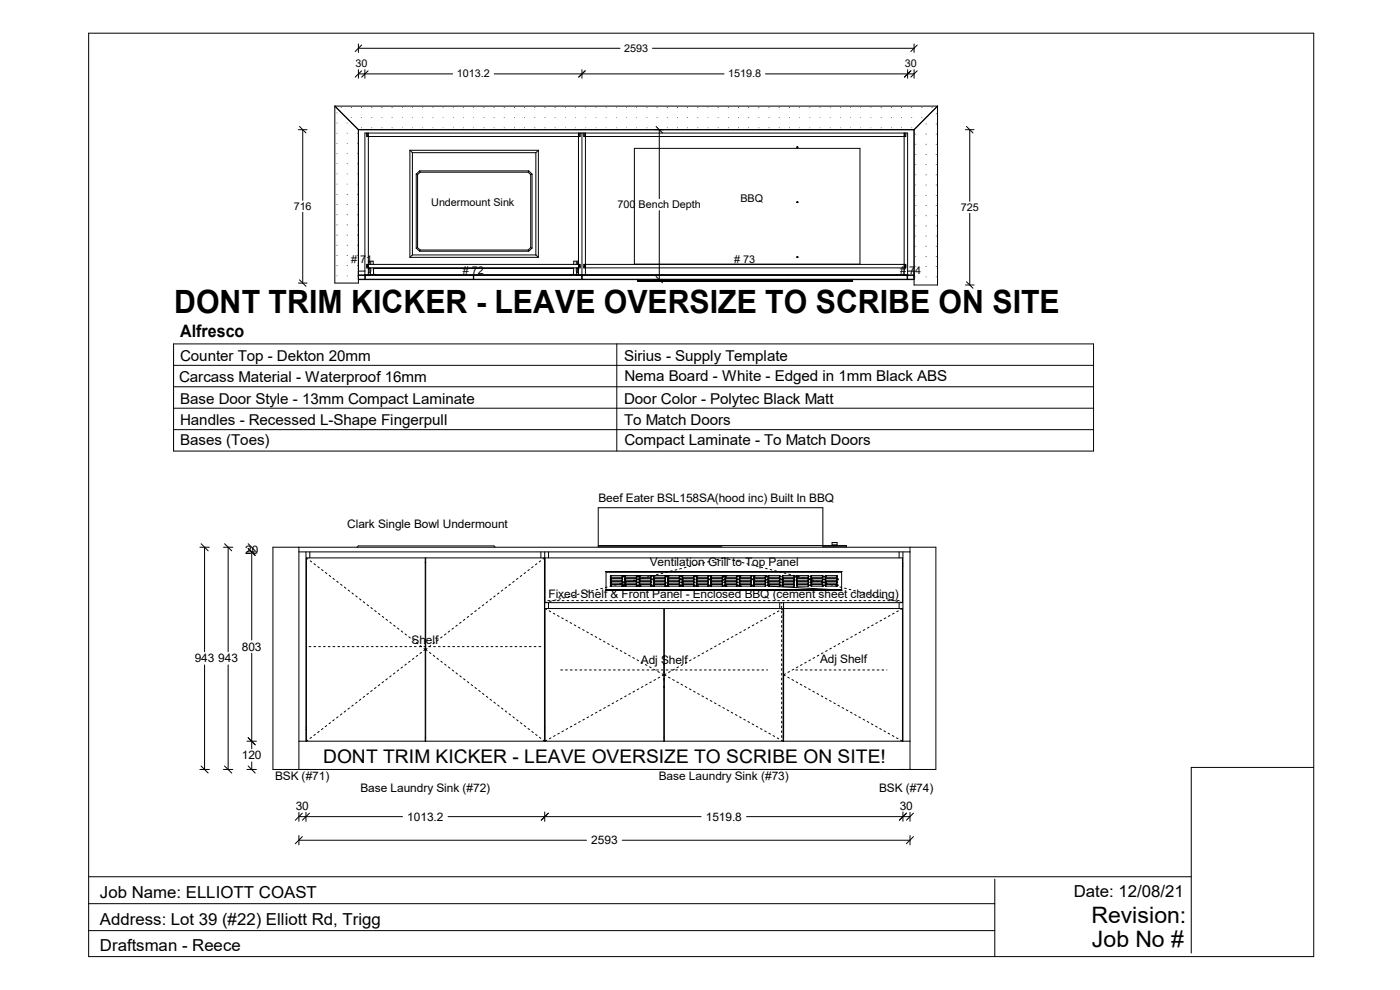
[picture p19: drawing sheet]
<svg xmlns="http://www.w3.org/2000/svg" width="297mm" height="210mm" viewBox="0 0 297 210" stroke-linecap="round" stroke-linejoin="round" font-family="sans-serif">
<defs><g id="words">
<text font-size="6.8" x="37" y="66.5">DONT TRIM KICKER - LEAVE OVERSIZE TO SCRIBE ON SITE</text>
<g font-size="4.8">
<text x="231.6" y="195.8">Revision:</text>
<text x="231.6" y="200.9">Job No #</text>
</g>
<text font-size="4" x="68.5" y="161.8">DONT TRIM KICKER - LEAVE OVERSIZE TO SCRIBE ON SITE!</text>
<text font-size="3.6" x="38.2" y="71.5">Alfresco</text>
<g font-size="3.5">
<text x="21.2" y="190.4">Job Name: ELLIOTT COAST</text>
<text x="227.8" y="190.2">Date: 12/08/21</text>
<text x="21.2" y="196.2">Address: Lot 39 (#22) Elliott Rd, Trigg</text>
<text x="21.2" y="201.8">Draftsman - Reece</text>
</g>
<g font-size="3.2">
<text x="38.2" y="76.6">Counter Top - Dekton 20mm</text>
<text x="132.4" y="76.6">Sirius - Supply Template</text>
<text x="38" y="80.9">Carcass Material - Waterproof 16mm</text>
<text x="132.5" y="80.7">Nema Board - White - Edged in 1mm Black ABS</text>
<text x="38.2" y="85.7">Base Door Style - 13mm Compact Laminate</text>
<text x="132.4" y="85.6">Door Color - Polytec Black Matt</text>
<text x="38.2" y="90.1">Handles - Recessed L-Shape Fingerpull</text>
<text x="38.2" y="94.3">Bases (Toes)</text>
<text x="132.4" y="90.1">To Match Doors</text>
<text x="132.5" y="94.3">Compact Laminate - To Match Doors</text>
</g>
<g font-size="2.5">
<text x="127" y="106.5">Beef Eater BSL158SA(hood inc) Built In BBQ</text>
<text x="73.7" y="112.1">Clark Single Bowl Undermount</text>
<text x="52" y="117.4">20</text>
<text x="137.9" y="120.1">Ventilation Grill to Top Panel</text>
<text x="116.4" y="126.9">Fixed Shelf &amp; Front Panel - Enclosed BBQ (cement sheet cladding)</text>
<text x="87.3" y="136.7">Shelf</text>
<text x="41.3" y="140.5">943</text>
<text x="46.3" y="140.5">943</text>
<text x="51.3" y="138">803</text>
<text x="136" y="140.8">Adj Shelf</text>
<text x="174" y="140.6">Adj Shelf</text>
<text x="51.3" y="161.1">120</text>
<text x="58.4" y="165.5">BSK (#71)</text>
<text x="76.5" y="168">Base Laundry Sink (#72)</text>
<text x="139.8" y="165.5">Base Laundry Sink (#73)</text>
<text x="186.5" y="168">BSK (#74)</text>
<text x="62.7" y="171.8">30</text>
<text x="190.9" y="171.8">30</text>
<text x="86.4" y="174.1">1013.2</text>
<text x="125.4" y="179.1">2593</text>
<text x="149.7" y="174.1">1519.8</text>
</g>
<g font-size="2.3">
<text x="132.4" y="11">2593</text>
<text x="75.4" y="14.2">30</text>
<text x="96.9" y="16.4">1013.2</text>
<text x="154.5" y="16.4">1519.8</text>
<text x="192" y="14.2">30</text>
<text x="62.3" y="44.5">716</text>
<text x="91.5" y="43.8">Undermount Sink</text>
<text x="131" y="44.2">700 Bench Depth</text>
<text x="157.1" y="42.8">BBQ</text>
<text x="203.8" y="44.7">725</text>
<text x="74.5" y="55.8"># 71</text>
<text x="98.2" y="58.1"># 72</text>
<text x="155.8" y="55.8"># 73</text>
<text x="191" y="58.1"># 74</text>
</g>
</g></defs>
<g fill="none" stroke="#000" stroke-width=".21">
<path d="M18.8 7h259.9v195.9h-259.9zM76 9.3v1.8M76 14.8v1.8M76 15.7h20M76 10.2h55.5M76.7 15l-1.3 1.4M76.7 9.6l-1.3 1.3M77.4 14.8v1.8M78.1 15l-1.4 1.4M104.8 15.7h48.8M123.5 14.8v1.8M124.1 15l-1.3 1.4"/>
<path d="M138.4 10.2h55.5M162.4 15.7h31.5M192.6 14.8v1.8M193.2 15l-1.3 1.4M193.9 9.3v1.8M193.9 14.8v1.8M194.6 15l-1.4 1.4M194.6 9.6l-1.4 1.3M63.3 27.5h1.8M63.5 26.8l1.4 1.4M64.2 27.5v15M71 22.5v37.6h5v-32.6"/>
<path d="M71 22.5l5 5M71 22.5h127.9M76 27.5h117.9M77.8 28.2v.8h45.3v-.8M77.8 28.6h.3M78 28.2v.8M78.1 28.2v30.2M87 31.9l.5 .5M87 31.9h27.2M87 31.9v22.7M87.5 32.4h26.2M87.5 32.4v21.7"/>
<path d="M88.3 36.9l.3 .1M88.3 36.9v15.7M88.6 37v15.5M89 36.3l.1 .2M89 36.3l-.7 .6M89 36.3h23.2M89.1 36.5l-.5 .5M89.1 36.5h23M112.1 36.5l.5 .5M112.2 36.3l-.1 .2M112.2 36.3l.7 .6M112.6 37v15.5"/>
<path d="M112.9 36.9l-.3 .1M112.9 36.9v15.7M113.7 32.4v21.7M114.2 31.9l-.5 .5M114.2 31.9v22.7M122.7 28.6h.4M122.7 28.2v30.2M122.9 28.2v.8M123.5 28.2v30.4M123.8 28.6h.4M123.8 28.2v.8h68.4v-.8M124.1 28.2v.8"/>
<path d="M124.2 28.2v30.2M134.6 31.5h47.8v24.5h-47.8zM139.2 26.8l1.4 1.4M139.9 27.5v14.6M169.2 31.1v.2l-.1-.1M191.8 28.6h.4M191.8 28.2v30.2M191.9 28.2v.8M198.9 22.5v38h-5v-33M198.9 22.5l-5 5M204.8 27.5h1.8M205 26.8l1.4 1.4"/>
<path d="M205.7 27.5v15.2M63.5 59.4l1.4 1.3M64.2 45v15.1M76 59.2h1.4v-31h115.2v31h1.3M76 57.5h1.4M76 58.4h1.4M76 58.3h2.6M76 59.3h117.9M77.4 58.3h1.2M77.4 58.6h.1M77.5 58.4h22.9v.8h-22.9zM77.8 56.1h45.3v.7h-45.3z"/>
<path d="M77.8 56.4h.3M78 56.1v.7M78.1 55.4h.2v.7M78.2 56.8l-.1 .4M78.3 56.8v1.1h-.2M78.3 56.9h.4M78.6 58.2h1.1v.2M78.7 56.1v-.7h.5v.7M78.7 56.8l-.1 1.6M79.2 56.8l.1 1.4-.1-1.2M79.2 56.9h42.5M79.7 58.3h41.5"/>
<path d="M87 54.6h27.2M87.5 54.1l-.5 .5M87.5 54.1h26.2M88.3 52.6l.7 .7M88.6 52.5l-.3 .1M88.6 52.5l.5 .5M89 53.3h23.2M89.1 53l-.1 .3M89.1 53h23M100.5 58.4h22.9v.8h-22.9zM112.1 53l.1 .3M112.6 52.5l.3 .1"/>
<path d="M112.6 52.5l-.5 .5M112.9 52.6l-.7 .7M113.7 54.1l.5 .5M121.7 56.1v-.7h.6v.7M121.7 56.8v1.4M122.3 56.9h.2M122.3 56.8v1.4h-1.1v.2M122.3 58.3h71.6M122.3 58.3h70.3M122.3 58.2v.2M122.5 56.8v1.1h.2M122.6 56.8l.1 .4"/>
<path d="M122.7 55.4h-.2v.7M122.7 56.4h.4M122.9 56.1v.7M122.9 56.4h.1M122.9 56.1v.3M123.4 58.6h.1M123.5 58.4h68.9v.8h-68.9zM123.8 56.1h68.4v.7h-68.4zM123.8 56.4h.4M124 56.4h.1M124 56.1l.1 .7M124.6 58.3v.1"/>
<path d="M125.7 58.3v.1M135.3 59.6h.1M135.3 59.2v.4M135.3 59.6h45.4M139.2 58.7l1.4 1.3M139.9 44.7v14.6M167.2 58.3v.1M168.3 58.3v.1M169.1 42.9v.1M169.1 54.5v.1M169.1 54.5l.1 .1M169.1 42.8v.1"/>
<path d="M169.1 54.6h.1M169.1 42.8l.2 .1M169.2 43h-.1M180.7 59.2v.4h-45.4M190.2 58.3v.1M191.4 58.3v.1M191.8 56.4h.4M191.9 56.1v.7M192 56.4h.1M192.4 58.6h.2M192.6 57.5h1.3M192.6 58.4h1.3"/>
<path d="M205 59.8l1.4 1.3M205.7 45.2v15.3M36.8 73h195.2v22.7h-195.2zM36.8 77.5h195.2M63.3 60.1h1.8M130.9 73v22.7M204.8 60.5h1.8M36.8 91.1h195.2M36.8 86.6h195.2M36.8 82h195.2M42.4 116.1h2M42.7 115.4l1.5 1.4"/>
<path d="M43.4 116.1v22.2M47.4 116.1h2M47.6 115.4l1.6 1.4M48.4 116.1v22.2M52.4 117.1h2M52.6 116.3l1.5 1.5M52.6 115.4l1.5 1.4M53.4 117.1v18.7M57.9 116.1h140.6v47.1h-140.6zM63.4 116.1v47.1M63.4 117.1h129.7M64.9 117.1v40.1"/>
<path d="M65.7 117.1v1.2M75.8 116.1l.2-.3h28.8l.3 .3M90.2 119.3h.1M114.7 117.1v1.2M115.5 119.6h.1M115.6 117.1v40.1M115.6 118.3h75.9v9.5h-75.9zM116.4 117.1v1.2M126.9 115.7h52.7v.3h-5v-8.3h-47.7v8.3h26.3M176.5 115.1h1.1v.5h-1.1zM176.6 115.6v.1M177.5 115.6v.1"/>
<path d="M190.7 117.1v1.2M191.5 119.6h.1M191.6 117.1v40.1M193.1 116.1v47.1M53.4 138.6v20.2M90.2 136.8h.1M90.2 137.6h.1M115.5 120.1h.1M116.4 127.8v1.3M128.6 121.2h50M128.6 121.3h50v3.9h-50zM128.6 125.2h50"/>
<path d="M129.5 123h.1M129.5 124.2h.1M129.5 122.2l.1 2.1M129.5 122.2h.1M129.5 122.4h.1M129.5 123.6l2.5 .1M129.5 122.4l2.4 .1M129.5 122.8h.1M129.5 123l.2 .1M129.5 123.5h.1M129.5 124.1h.1M129.6 123.4h.1"/>
<path d="M129.6 123.7h.1M129.6 124.1h.1M129.6 124.3h.1M129.6 123h.1M129.6 122.4h.1M129.6 124.3h3.1M129.6 122.8h.1M129.6 122.7h2.4M129.6 123.4h2.4M129.7 124h.1M131.9 124h-2.3M131.9 122.1l-2.3 .1"/>
<path d="M131.9 123.1h.1M131.9 123.1h-2.2M131.9 124h.1M132 122.4h.1M132 122.1v.1M132 122.8h.1M132 123.4h.1M132 124h.1M132 123v.1M132 123.7h.1M132 124.1h.1M132 124.3h.1"/>
<path d="M132 122.2h.1M132.1 122.2h.1M132.1 122.4h.1M132.1 123h-.1M132.1 123.5h.1M132.1 124.1h.1M132.1 124.2v.1M132.1 122.8v.1M132.1 122.2v.1M132.1 122.9h.1M132.1 123.5v.1M132.1 124.2h.1"/>
<path d="M132.6 123h.1M132.6 124.2h.1M132.6 122.2h.1M132.6 122.4h.1M132.6 122.2v2.1M132.6 123.6h.1M132.6 122.8h.1M132.6 123.4h.1M132.6 123.7h.1M132.6 124.1h.1M132.6 124.3h.1M132.6 123l.1 .1"/>
<path d="M132.6 123.4v.1M132.6 124.3h2.5M132.6 124v.1M132.7 122.4v.1M132.7 122.1l-.1 .1M132.7 122.7l2.3 .1M132.7 123.1h.1M132.7 123.4h2.3M132.7 124h2.3M132.7 122.1h2.3M132.7 122.1l-.7 .1M132.7 122.1h.1"/>
<path d="M132.7 122.5h2.3M132.8 124h-.1M135 123.1h-2.3M135.1 124.3h.1M135.1 122.8h.1M135.1 123.4h.1M135.1 124.3h.7M135.1 124v.1M135.1 122.8v.1M135.1 123.7h-2.4M135.1 122.4h.1M135.1 122.2h.1"/>
<path d="M135.1 122.4h-.1M135.1 122.2v.1M135.1 123.5v.1M135.1 124.1v.2M135.1 122.9v.1M135.6 123.6h.1M135.6 124.2h.1M135.6 122.2h.1M135.6 123h.1M135.6 122.3v1.8M135.6 122.2v.1M135.6 122.3v.1"/>
<path d="M135.6 122.8h.1M135.6 123.5h.1M135.6 124.1h.1M135.6 122.9h.1M135.6 123.6v.1M135.6 124.3h.1M135.6 122.4h2.5M135.6 123l.1 .1M135.6 123.4h.1M135.6 123.7h.1M135.7 122.8h-.1M135.7 123.7h2.4"/>
<path d="M135.7 124.3h.1M135.7 123.4h.1M135.7 124v.1M135.7 122.1h.1M135.7 123.1h.1M135.7 122.1l-.1 .1M135.7 124h2.4M135.7 122.7v.1M135.8 122.1h.1M135.8 124.3h.1M135.8 122.1h-.8M135.8 122.7h2.2"/>
<path d="M135.8 123.1h.1M135.8 123.4h2.2M135.8 122.1h2.2M135.8 124.3h3M135.8 123.1h2.2M135.8 124h.1M138 124h.1M138 122.7l.1 .1M138 123.4h.1M138.1 124.3h-.1M138.1 122.8h.1M138.1 123.4h.1"/>
<path d="M138.1 124v.1M138.1 123l-.1 .1M138.1 124.1h.1M138.1 123.7h.1M138.1 122.2h.1M138.1 122.4h.1M138.1 124.1v.2M138.1 122.2l.1 .1M138.1 123.5h.1M138.2 123h.1M138.2 124.1h.1M138.2 122.8v.1"/>
<path d="M138.2 123.5l-.1 .2M138.2 122.3h.1M138.6 123h.1M138.6 123.6h.1M138.6 124.1h.1M138.6 122.2h.1M138.6 122.2v2M138.6 123l.2 .1M138.6 122.8h.1M138.6 123.6l2.5 .1M138.6 122.4h.1M138.6 123.5h.1"/>
<path d="M138.6 124.3h.1M138.7 123.7h.1M138.7 124.3h.1M138.7 122.2h.1M138.7 122.4h.1M138.7 123h.1M138.7 122.8h.1M138.7 123.4h.1M138.7 124.3h3.1M138.7 124v.1M138.8 122.4h2.3M138.8 122.7h2.3"/>
<path d="M138.8 123.4h2.3M138.8 122.1h2.3M138.8 122.1h-.8M138.8 122.1l-.2 .1M138.8 122.1h.1M138.8 124h.1M140.8 139.4h.1M140.9 139.2h-.1M141 124h-2.3M141.1 123.1h.1M141.1 123.1h-2.3M141.1 124h.1"/>
<path d="M141.1 122.8h.1M141.1 123.4h.1M141.1 122.1v.1M141.1 124l.1 .1M141.1 122.2h.1M141.1 122.4h.1M141.1 122.8l.1 .1M141.1 123v.1M141.1 123.7h.1M141.2 123.7h.1M141.2 124.3h.1M141.2 122.8h.1"/>
<path d="M141.2 122.4h.1M141.2 122.2h.1M141.2 122.2v.1M141.2 123h.1M141.2 123.5h.1M141.2 124.1h.1M141.2 124.2v.1M141.2 122.9h.1M141.2 123.5v.1M141.2 124.1v.1M141.6 122.3l.2 .2M141.6 122.3l.1 1.9"/>
<path d="M141.6 122.9l.1 .1M141.6 124.2h.1M141.7 123h.1M141.7 122.2l-.1 .1M141.7 123.6v.1M141.7 124.3h.1M141.7 124.1h.1M141.7 123l.1 .1M141.7 122.8h.1M141.7 124.3h2.5M141.7 122.4h.1M141.7 123.7h.1"/>
<path d="M141.8 123.4l-.1 .1M141.8 124l-.1 .1M141.8 122.1l-.1 .1M141.8 122.7l2.4 .1M141.8 123.4h2.4M141.8 124h2.3M141.8 122.1h.1M141.8 122.1l-.7 .1M141.9 122.1h2.2M141.9 122.5h2.2M141.9 124h.1M144.1 122.1h.1"/>
<path d="M144.1 124.3h.1M144.2 124.3h.1M144.2 122.1v.1M144.2 123l-.1 .1M144.2 124.3h.6M144.2 124v.1M144.2 123l-2.3 .1M144.2 123.4h.1M144.2 123.7h-2.4M144.2 124.1h.1M144.2 122.8h.1M144.2 122.2h.1"/>
<path d="M144.2 122.4h.1M144.2 122.4h-.1M144.2 123h.1M144.2 123.6v.1M144.2 123.5h.1M144.2 122.2v.1M144.2 122.3v.1M144.2 122.8l.1 .1M144.2 123.5v.1M144.2 124.2h.1M144.3 122.3h-.1M144.3 122.9h-.1"/>
<path d="M144.3 124.2h-.1M144.7 123h.1M144.7 123.6h.1M144.7 124.1h.1M144.7 122.4l.1 .1M144.7 122.2v2M144.7 123.5h.1M144.7 123.6l.1 .1M144.7 123.4h.1M144.7 123.7h.1M144.7 124.3h.1M144.7 122.8h.1"/>
<path d="M144.7 123l.1 .1M144.8 122.8h.1M144.8 123.4h.1M144.8 124.3h3.1M144.8 122.1l-.1 .1M144.8 122.8h2.4M144.8 123.4h2.4M144.8 123.1h.1M144.8 122.1h2.4M144.8 123.1h2.3M144.8 122.1h-.6M144.8 122.1h.1"/>
<path d="M144.9 122.5h2.2M144.9 124h.1M147.1 124h.1M147.2 122.4h.1M147.2 122.1h.1M147.2 123.1h.1M147.2 124h-2.4M147.2 124.3h.1M147.2 122.2h.1M147.2 123.4h.1M147.2 123.7h-2.4M147.2 123.7h.1"/>
<path d="M147.2 124.1h.1M147.2 122.8h.1M147.2 123v.1M147.3 122.2h.1M147.3 122.2l-.1 .2M147.3 123.5l-.1 .2M147.3 124.1v.1M147.3 123h-.1M147.3 123h.1M147.3 124.3h-.1M147.3 122.9v.1M147.3 124.2h.1"/>
<path d="M147.7 124.2h.1M147.7 122.3h.1M147.7 123.6h.1M147.7 123h.1M147.7 122.8h.1M147.7 122.2v2M147.7 122.3v.1M147.7 122.8v.1M147.7 123.6l.1 .1M147.7 124.3h.1M147.8 122.4l2.4 .1M147.8 122.2h-.1"/>
<path d="M147.8 123.4l-.1 .1M147.8 124.1h-.1M147.8 123l2.4 .1M147.8 123.7h.1M147.8 124.3h.1M147.8 122.8h.1M147.8 123.4h.1M147.8 123.7h2.4M147.9 122.1l-.1 .1M147.9 124.3h2.3M147.9 122.1h.1M147.9 124.3h.1"/>
<path d="M147.9 122.1l-.7 .1M147.9 122.1h2.3M147.9 124h.1M150.2 122.7l-2.4 .1M150.2 123.4h-2.4M150.2 122.1l.1 .1M150.2 122.7v.1M150.2 123.4h.1M150.2 124.3h.1M150.2 124l-2.4 .1M150.2 122.8h.1M150.2 124l.1 .1"/>
<path d="M150.3 122.4h-.1M150.3 124.1h.1M150.3 122.2v.2M150.3 122.8h.1M150.3 123l-.1 .1M150.3 123.5h.1M150.3 123h.1M150.3 123.5l-.1 .2M150.3 124.2l-.1 .1h.7M150.3 122.8v.2M150.8 123h.1M150.8 123.6h.1"/>
<path d="M150.8 124.1h.1M150.8 122.2h.1M150.8 122.4h.1M150.8 122.2v2.1M150.8 123.5h.1M150.8 123l2.5 .1M150.8 124.3h2.5M150.8 122.4l.1 .1M150.9 122.1h2.3M150.9 122.1l-.7 .1M150.9 122.1l-.1 .1M151 124h-.1"/>
<path d="M153.1 124h.1M153.2 122.1h.1M153.3 122.4l-2.4 .1M153.3 122.8h-2.5M153.3 123.4h-2.5M153.3 124l-2.5 .1M153.3 122.2h.1M153.3 122.4h.1M153.3 123h.1M153.3 122.8h.1M153.3 123.4h.1M153.3 124v.1"/>
<path d="M153.3 124.3h.7M153.3 122.8l.1 .1M153.3 123.5v.2h-2.5M153.3 122.2v.2M153.3 124.1v.2M153.4 122.9l-.1 .1M153.8 124.2h.1M153.8 123h.1M153.8 122.2v2.1M153.8 122.2h.1M153.8 122.4h.1M153.8 123.7h.1"/>
<path d="M153.8 124.1h.1M153.8 124.3h.1M153.9 122.8h.1M153.9 124.3h2.4M153.9 122.8h-.1M153.9 123v.1M153.9 123.7h.1M153.9 122.4h.1M153.9 122.8h2.4M153.9 123.4h-.1M153.9 124.3h.1M153.9 122.4l2.3 .1"/>
<path d="M153.9 122.1l-.1 .1M153.9 123.4l2.5 .1M154 122.1h.1M154 122.1l-.7 .1M154 122.1h2.2M154 124.3h.1M154 124h.1M156.3 122.1h.1M156.3 124l-2.4 .1M156.3 122.1v.1M156.3 124.3h.7M156.3 124l.1 .1"/>
<path d="M156.3 122.2v.2M156.3 123l-2.4 .1M156.3 123.4h.1M156.3 124.1h.1M156.4 122.8h.1M156.4 123h.1M156.4 124.1h.1M156.4 123.5l-.1 .2h-2.4M156.4 122.8v.2M156.4 124.2l-.1 .1M156.8 124.2h.1M156.8 123h.1"/>
<path d="M156.8 122.2v2M156.9 122.2h.1M156.9 122.4h.1M156.9 124.2v.1M156.9 122.8h.1M156.9 123.5h.1M156.9 123.6h.1M156.9 124.1h.1M156.9 123h.1M156.9 123.4l2.5 .1M156.9 123.7h.1M156.9 124.3h.1"/>
<path d="M156.9 122.1h.1M156.9 124h2.4M156.9 123v.1M156.9 124v.1M157 122.4h2.3M157 123.1h2.3M157 122.1h.1M157 124.3h.1M157 122.1h-.7M157 122.1h2.3M157.1 124h-.1M159.3 122.4h.1"/>
<path d="M159.3 124.3h.1M159.4 124.3h-2.4M159.4 123l-.1 .1M159.4 124.3h.6M159.4 124v.1M159.4 122.8h-2.5M159.4 123.7h-2.4M159.4 124.1h.1M159.4 124.3h.1M159.4 122.8h.1M159.4 122.2h.1M159.4 122.4h-.1"/>
<path d="M159.4 123h.1M159.4 123.6v.1M159.4 122.2v.2M159.4 122.8v.1M159.4 123.5v.1M159.4 124.2h.1M159.9 123h.1M159.9 123.6h.1M159.9 124.1h.1M159.9 122.4h.1M159.9 122.8h.1M159.9 122.4l.1 .1"/>
<path d="M159.9 122.2v2.1M159.9 122.2h.1M159.9 123l.1 .1M159.9 123.7h2.4M159.9 124.3h.1M160 122.8h.1M160 123.4h.1M160 124l-.1 .1M160 122.7l2.4 .1M160 123.4h2.4M160 124h2.4M160 122.1h2.4"/>
<path d="M160 122.1l-.6 .1M160 122.1h.1M160.1 122.1h.1M160.1 124h.1M162.2 124h.1M162.3 123.1h.1M162.3 123.1h-2.2M162.3 122.4l-2.2 .1M162.4 122.2h.1M162.4 123h.1M162.4 123.4h.1M162.4 124.1h.1"/>
<path d="M162.4 122.4h.1M162.4 122.8h.1M162.4 123.7h.1M162.5 122.4h.1M162.5 122.2h.1M162.5 124.3h-2.5M162.5 123h.1M162.5 122.4h-.1M162.5 122.2v.1M162.5 123.5l-.1 .2M162.5 124.1v.1M162.5 123h-.1"/>
<path d="M162.5 122.9v.1M162.5 124.2h.1M162.9 123.6h.1M162.9 124.1h.1M162.9 123h.1M162.9 122.2v2M162.9 122.3v.1M162.9 123.6l.1 .1M162.9 124.2h.1M162.9 122.2h.1M162.9 124.3h.1M163 123.4h.1"/>
<path d="M163 123.7h.1M163 124.1h.1M163 124.3h.1M163 122.4h.1M163 123.4h2.5M163 124h2.4M163 123v.1M163 122.4l2.3 .1M163 123.7h2.4M163 124.3h2.4M163.1 124h.1M163.1 124.3l15.5 .9"/>
<path d="M165.3 122.1l-2.3 .1M165.4 122.1l.1 .3M165.4 124.3h.1M165.4 122.8h-2.4M165.4 122.8h.1M165.4 123.4h.1M165.4 124v.1M165.4 127.8v1.3M165.4 122.4h.1M165.4 124.1h.1M165.5 122.8h.1M165.5 123l-2.5 .1"/>
<path d="M165.5 123.5h.1M165.5 124.1h.1M165.5 123h.1M165.5 123.5l-.1 .2M165.5 124.2l-.1 .1M165.5 122.8v.2M166 123h.1M166 123.6h.1M166 124.1h.1M166 122.8h.1M166 122.4h2.4M166 122.2v2.1"/>
<path d="M166 123l.1 .1M166 123.7h.1M166 124.3h.1M166 123.4h.1M166 124v.1M166.1 124.3h.1M166.1 122.1l-.1 .1M166.1 122.7l-.1 .1M166.1 123.4h-.1M166.1 122.1h2.3M166.1 122.7h2.3l.1 .2M166.1 123.4h2.3"/>
<path d="M166.1 129.3h.1M166.1 129.8h.1M166.1 130.5h.1M166.2 124h-.1M166.2 129.1h25.3v28.1M166.2 127.8v29.4M168.3 124h.1M168.4 122.1h.1M168.4 123.1h-2.2M168.4 124h-2.4M168.5 122.2h.1M168.5 122.4h.1"/>
<path d="M168.5 123h.1M168.5 123.4h.1M168.5 123.7h-2.4M168.5 124.3h-2.4M168.5 124.1h.1M168.5 122.2v.1M168.5 122.8h.1M168.5 124v.1M168.5 123.5h.1M168.5 123.6h.1M168.5 124.2v.1M168.5 124.3h.1"/>
<path d="M168.5 122.9h.1M168.5 123.5v.1M168.5 124.1v.1M169 123.6h.1M169 124.1h.1M169 123h.1M169 122.2v2.1M169 124.2h.1M169 122.4h.1M169 122.8h.1M169 123.7h.1M169 124.3h.1"/>
<path d="M169 122.2h.1M169 123.4v.1M169.1 122.2h.1M169.1 122.8h.1M169.1 123.4h.1M169.1 124v.1M169.1 122.4h.1M169.1 122.1h.1M169.1 122.8h2.4M169.1 123.1h.1M169.1 123.4l2.5 .1M169.1 124h2.4"/>
<path d="M169.1 124.3h.1M169.1 122.5h2.3M169.2 124h.1M171.4 122.1h-2.3M171.4 122.1l.1 .1M171.5 124l.1 .1M171.5 123l-2.4 .1M171.5 123.7h-2.4M171.5 124.3h-2.4M171.5 124.1h.1M171.5 122.8h.1M171.5 122.2h.1"/>
<path d="M171.5 122.4h-.1M171.5 123h.1M171.5 123.4v.1M171.5 123.6v.1M171.5 124.3h.1M171.6 123h.1M171.6 124.1h.1M171.6 122.2v.2M171.6 122.8v.1M171.6 123.5v.1M171.6 124.2h.1M172 123h.1"/>
<path d="M172 123.6h.1M172 124.1h.1M172 122.4l.2 .1M172 122.2v2M172.1 122.8h.1M172.1 122.2h.1M172.1 123h.1M172.1 123.6v.1M172.1 124.3h.1M172.1 123l.1 .1M172.1 123.7h2.4M172.1 124.3h2.4"/>
<path d="M172.1 123.4h.1M172.1 123.4v.1M172.1 122.1v.1M172.1 124v.1M172.2 122.7h2.3M172.2 123.4h2.3M172.2 124h2.3M172.2 122.1h.1M172.2 122.1l2.4 .1M172.2 124h.1M174.5 122.4h.1M174.5 122.4l-2.3 .1"/>
<path d="M174.5 124.3h.1M174.5 123.1h-2.3M174.5 123v.1M174.5 123.7h.1M174.5 122.8h.1M174.5 123.4h.1M174.5 124v.1M174.5 124.1h.1M174.6 122.8v.1M174.6 122.4h-.1M174.6 123h-.1M174.6 122.4h.1"/>
<path d="M174.6 122.2v.1M174.6 123.5v.2M174.6 124.1v.2M174.6 122.9v.1M175 123.6h.1M175 124.1h.1M175 122.3l.2 .2 2.4-.1M175 123l.3 .1h2.2M175 122.2l.1 2.1M175.1 122.2h.1M175.1 122.8h.1M175.1 123.5h.1"/>
<path d="M175.1 124.1h.1M175.1 123.6v.1M175.1 123.7h.1M175.1 123.4v.1M175.1 123.4h.1M175.1 124v.1M175.2 124.3h2.4M175.2 124h-.1M175.2 122.7h2.3M175.2 123.4h2.3M175.2 124h2.4M175.3 124h.1"/>
<path d="M177.4 124h.1M177.5 122.1h-2.3M177.5 123.1h.1M177.5 122.8h.1M177.5 123.4h.1M177.5 122.1l.1 .1M177.5 124.3h.1M177.6 122.2h.1M177.6 123.7h-2.4M177.6 122.8h.1M177.6 123.4h.1M177.6 124v.1"/>
<path d="M177.6 124.1h.1M177.6 122.4h.1M177.6 122.2v.2M177.6 123l-.1 .1M177.6 123.5h.1M177.6 123h.1M177.6 123.5v.2M177.6 124.2v.1M177.6 122.8v.2M190.7 127.8v1.3M191.5 120.1h.1M43.4 141.1v22.1"/>
<path d="M48.4 141.1v22.1M52.4 157.2h2M52.6 156.5l1.5 1.5M63.4 157.2h52.1v-38.9h-25.2v38.9M64.9 154.2h.1M64.9 154.7h.1M65 157.2v-38.9h25.2v38.9M90.2 156.4h.1M115.6 154.2h.1M115.6 154.7h.1M140.8 157.2v-28.1h-25.2v28.1h77.5M140.8 156.4h.1"/>
<path d="M140.8 141l.1 .1M140.8 141.7h.1M140.8 142.5h.1M140.8 142.6l.1 .1M140.8 144.2l.1 .1M140.8 145.8h.1M140.9 141.1h.1M140.9 142.7h.1M140.9 144.3h.1M140.9 157.2v-28.1h25.2v28.1M140.9 140.8h-.1M140.9 144h-.1"/>
<path d="M140.9 145.6h-.1M166.1 156.4h.1M166.1 153.4h.1M166.1 153.9h.1M42.4 163.2h2M42.7 162.5l1.5 1.5M47.4 163.2h2M47.6 162.5l1.6 1.5M52.4 163.2h2M52.6 162.5l1.5 1.5M53.4 161.6v1.6M63.4 172.3v1.9"/>
<path d="M63.4 177.3v1.9M63.4 173.2h22M63.4 178.2h61M64.1 172.5l-1.4 1.5M64.1 177.5l-1.4 1.5M64.9 172.3v1.9M65.6 172.5l-1.5 1.5M95.1 173.2h53.6M115.6 172.2v2M116.3 172.5l-1.5 1.5M132 178.2h61.1M158.4 173.2h34.7"/>
<path d="M191.6 172.2v2M192.3 172.5l-1.5 1.5M193.1 172.3v1.9M193.1 177.3v1.9M193.8 172.5l-1.5 1.5M193.8 177.5l-1.5 1.5M278.7 162.8h-26v39.4M18.8 186h233.9M18.8 191.7h192.2M18.8 197.4h192.2M211 186.5v16.4"/>
</g>
<g fill="#000">
<path d="M71.4 26l.2 .2zM73.6 26l.1 .2zM71.4 23.9l.2 .1z" fill-rule="evenodd"/>
<path d="M74.5 24.9l.1 .1zM76.6 24.9l.2 .1zM78.8 24.9l.2 .1zM80.9 24.9l.2 .1zM83.1 24.9l.2 .1zM85.3 24.9l.1 .1zM87.5 24.9l.1 .1zM89.6 24.9l.1 .1zM91.8 24.9l.1 .1zM93.9 24.9l.2 .1zM96.1 24.9l.1 .1zM98.3 24.9l.1 .1zM100.4 24.9l.1 .1zM102.6 24.9l.1 .1zM104.7 24.9l.2 .1zM106.9 24.9l.2 .1zM109.1 24.9l.1 .1zM111.2 24.9l.2 .1zM113.4 24.9l.1 .1zM115.5 24.9l.2 .1zM117.7 24.9l.2 .1zM119.9 24.9l.1 .1zM122 24.9l.2 .1zM124.2 24.9l.1 .1zM126.4 24.9l.1 .1zM128.5 24.9l.2 .1zM130.7 24.9l.1 .1zM132.8 24.9l.2 .1zM135 24.9l.1 .1zM137.2 24.9l.1 .1zM139.3 24.9l.2 .1zM141.5 24.9l.1 .1zM143.6 24.9l.2 .1zM145.8 24.9l.2 .1zM148 24.9l.1 .1zM150.1 24.9l.1 .1zM152.3 24.9l.1 .1zM154.4 24.9l.2 .1zM156.6 24.9l.2 .1zM158.7 24.9l.2 .1zM160.9 24.9l.2 .1zM163.1 24.9l.1 .1zM165.2 24.9l.2 .1zM167.4 24.9l.2 .1zM169.6 24.9l.1 .1zM171.7 24.9l.2 .1zM173.9 24.9l.1 .1zM176.1 24.9l.1 .1zM178.2 24.9l.2 .1zM180.4 24.9l.1 .1zM182.5 24.9l.2 .1zM184.7 24.9l.1 .1zM186.9 24.9l.1 .1zM189 24.9l.2 .1zM191.2 24.9l.1 .1zM193.3 24.9l.2 .1zM195.5 24.9l.2 .1zM72.3 22.7h.2v.2h-.2zM74.5 22.7h.1v.2h-.1zM76.6 22.7h.2v.2h-.2zM78.8 22.7h.2v.2h-.2zM80.9 22.7h.2v.2h-.2zM83.1 22.7h.2v.2h-.2zM85.3 22.7l.1 .2zM87.5 22.7l.1 .2zM89.6 22.7l.1 .2zM91.8 22.7l.1 .2zM93.9 22.7l.2 .2zM96.1 22.7l.1 .2zM98.3 22.7l.1 .2zM100.4 22.7l.1 .2zM102.6 22.7h.1v.2h-.1zM104.7 22.7h.2v.2h-.2zM106.9 22.7h.2v.2h-.2zM109.1 22.7h.1v.2h-.1zM111.2 22.7h.2v.2h-.2zM113.4 22.7h.1v.2h-.1zM115.5 22.7h.2v.2h-.2zM117.7 22.7h.2v.2h-.2zM119.9 22.7l.1 .2zM122 22.7l.2 .2zM124.2 22.7l.1 .2zM126.4 22.7l.1 .2zM128.5 22.7l.2 .2zM130.7 22.7l.1 .2zM132.8 22.7l.2 .2zM135 22.7l.1 .2zM137.2 22.7h.1v.2h-.1zM139.3 22.7h.2v.2h-.2zM141.5 22.7h.1v.2h-.1zM143.6 22.7h.2v.2h-.2zM145.8 22.7h.2v.2h-.2zM148 22.7h.1v.2h-.1zM150.1 22.7l.1 .2zM152.3 22.7h.1v.2h-.1zM154.4 22.7h.2v.2h-.2zM156.6 22.7h.2v.2h-.2zM158.7 22.7h.2v.2h-.2zM160.9 22.7h.2v.2h-.2zM163.1 22.7h.1v.2h-.1zM165.2 22.7h.2v.2h-.2zM167.4 22.7h.2v.2h-.2zM169.6 22.7l.1 .2zM171.7 22.7l.2 .2zM173.9 22.7l.1 .2zM176.1 22.7l.1 .2zM178.2 22.7l.2 .2zM180.4 22.7l.1 .2zM182.5 22.7l.2 .2zM184.7 22.7l.1 .2zM186.9 22.7h.1v.2h-.1zM189 22.7h.2v.2h-.2zM191.2 22.7h.1v.2h-.1zM193.3 22.7h.2v.2h-.2zM195.5 22.7h.2v.2h-.2zM197.7 22.7h.1v.2h-.1zM76.6 27.1l.2 .1zM78.8 27.1l.2 .1zM80.9 27.1l.2 .1zM83.1 27.1l.2 .1zM85.3 27.1l.1 .1zM87.5 27.1l.1 .1zM89.6 27.1l.1 .1zM91.8 27.1l.1 .1zM93.9 27.1l.2 .1zM96.1 27.1l.1 .1zM98.3 27.1l.1 .1zM100.4 27.1l.1 .1zM102.6 27.1l.1 .1zM104.7 27.1l.2 .1zM106.9 27.1l.2 .1zM109.1 27.1l.1 .1zM111.2 27.1l.2 .1zM113.4 27.1l.1 .1zM115.5 27.1l.2 .1zM117.7 27.1l.2 .1zM119.9 27.1l.1 .1zM122 27.1l.2 .1zM124.2 27.1l.1 .1zM126.4 27.1l.1 .1zM128.5 27.1l.2 .1zM130.7 27.1l.1 .1zM132.8 27.1l.2 .1zM135 27.1l.1 .1zM137.2 27.1l.1 .1zM139.3 27.1l.2 .1zM141.5 27.1l.1 .1zM143.6 27.1l.2 .1zM145.8 27.1l.2 .1zM148 27.1l.1 .1zM150.1 27.1l.1 .1zM152.3 27.1l.1 .1zM154.4 27.1l.2 .1zM156.6 27.1l.2 .1zM158.7 27.1l.2 .1zM160.9 27.1l.2 .1zM163.1 27.1l.1 .1zM165.2 27.1l.2 .1zM167.4 27.1l.2 .1zM169.6 27.1l.1 .1zM171.7 27.1l.2 .1zM173.9 27.1l.1 .1zM176.1 27.1l.1 .1zM178.2 27.1l.2 .1zM180.4 27.1l.1 .1zM182.5 27.1l.2 .1zM184.7 27.1l.1 .1zM186.9 27.1l.1 .1zM189 27.1l.2 .1zM191.2 27.1l.1 .1zM193.3 27.1l.2 .1z" fill-rule="evenodd"/>
<path d="M196.4 26.2h.2v.2h-.2zM198.5 26.2h.2v.2h-.2zM198.5 24h.2v.2h-.2z" fill-rule="evenodd"/>
<path d="M71.4 41.1h.2v.2h-.2zM73.6 41.1h.1v.2h-.1zM75.8 41.1l.1 .2zM71.4 39l.2 .1zM73.6 39l.1 .1zM75.8 39l.1 .1zM71.4 36.8l.2 .2zM73.6 36.8l.1 .2zM75.8 36.8l.1 .2zM71.4 34.7l.2 .1zM73.6 34.7l.1 .1zM75.8 34.7l.1 .1zM71.4 32.5l.2 .1zM73.6 32.5l.1 .1zM75.8 32.5l.1 .1zM71.4 30.4l.2 .1zM73.6 30.4l.1 .1zM75.8 30.4l.1 .1zM71.4 28.2l.2 .1zM73.6 28.2l.1 .1zM75.8 28.2l.1 .1z" fill-rule="evenodd"/>
<path d="M71.4 43.3h.2v.2h-.2zM73.6 43.3h.1v.2h-.1zM75.8 43.3l.1 .2zM71.4 45.5h.2v.1h-.2zM73.6 45.5h.1v.1h-.1zM75.8 45.5l.1 .1zM71.4 47.6h.2v.2h-.2zM73.6 47.6h.1v.2h-.1zM75.8 47.6l.1 .2zM71.4 49.8h.2v.2h-.2zM73.6 49.8h.1v.2h-.1zM75.8 49.8l.1 .2zM71.4 51.9h.2v.2h-.2zM73.6 51.9h.1v.2h-.1zM75.8 51.9l.1 .2zM71.4 54.1h.2v.2h-.2zM73.6 54.1h.1v.2h-.1zM75.8 54.1l.1 .2zM71.4 56.3h.2v.1h-.2zM73.6 56.3h.1v.1h-.1zM75.8 56.3l.1 .1zM71.4 58.5l.2 .1zM73.6 58.5l.1 .1zM75.8 58.5l.1 .1z" fill-rule="evenodd"/>
<path d="M194.2 41.4l.2 .1zM196.4 41.4h.2v.1h-.2zM198.5 41.4h.2v.1h-.2zM194.2 39.2l.2 .1zM196.4 39.2h.2v.1h-.2zM198.5 39.2h.2v.1h-.2zM194.2 37l.2 .2zM196.4 37h.2v.2h-.2zM198.5 37h.2v.2h-.2zM194.2 34.8l.2 .2zM196.4 34.8h.2v.2h-.2zM198.5 34.8h.2v.2h-.2zM194.2 32.7l.2 .2zM196.4 32.7h.2v.2h-.2zM198.5 32.7h.2v.2h-.2zM194.2 30.5l.2 .2zM196.4 30.5h.2v.2h-.2zM198.5 30.5h.2v.2h-.2zM194.2 28.4l.2 .1zM196.4 28.4h.2v.1h-.2zM198.5 28.4h.2v.1h-.2z" fill-rule="evenodd"/>
<path d="M194.2 43.5l.2 .2zM196.4 43.5h.2v.2h-.2zM198.5 43.5h.2v.2h-.2zM194.2 45.7l.2 .1zM196.4 45.7h.2v.1h-.2zM198.5 45.7h.2v.1h-.2zM194.2 47.8l.2 .2zM196.4 47.8h.2v.2h-.2zM198.5 47.8h.2v.2h-.2zM194.2 50l.2 .2zM196.4 50h.2v.2h-.2zM198.5 50h.2v.2h-.2zM194.2 52.2l.2 .1zM196.4 52.2h.2v.1h-.2zM198.5 52.2h.2v.1h-.2zM194.2 54.3l.2 .2zM196.4 54.3h.2v.2h-.2zM198.5 54.3h.2v.2h-.2zM194.2 56.5l.2 .1zM196.4 56.5h.2v.1h-.2zM198.5 56.5h.2v.1h-.2zM194.2 58.7l.2 .1zM196.4 58.7l.2 .1zM198.5 58.7l.2 .1z" fill-rule="evenodd"/>
</g>
<g fill="none" stroke="#000" stroke-width=".21" stroke-dasharray=".4 .6">
<path d="M65 118.3l25.2 19.5M115.5 118.3l-25.2 19.5M153.5 118.3l38 9.5M65.6 137.2h49.3M90.2 137.8l-25.2 19.4M90.3 137.8l25.2 19.4M115.6 127.8l37.9-9.5M115.6 129.1l25.2 14.1M116.2 127.4h74.7M166.1 129.1l-25.2 14.1M191.5 129.1l-25.3 14.1M119 142.1h43.8"/>
<path d="M140.8 143.2l-25.2 14M140.9 143.2l25.2 14M165.8 156.4v-28.6M166.2 143.2l25.3 14M168.8 142.1h19.4"/>
</g>
<use href="#words"/>
</svg>
